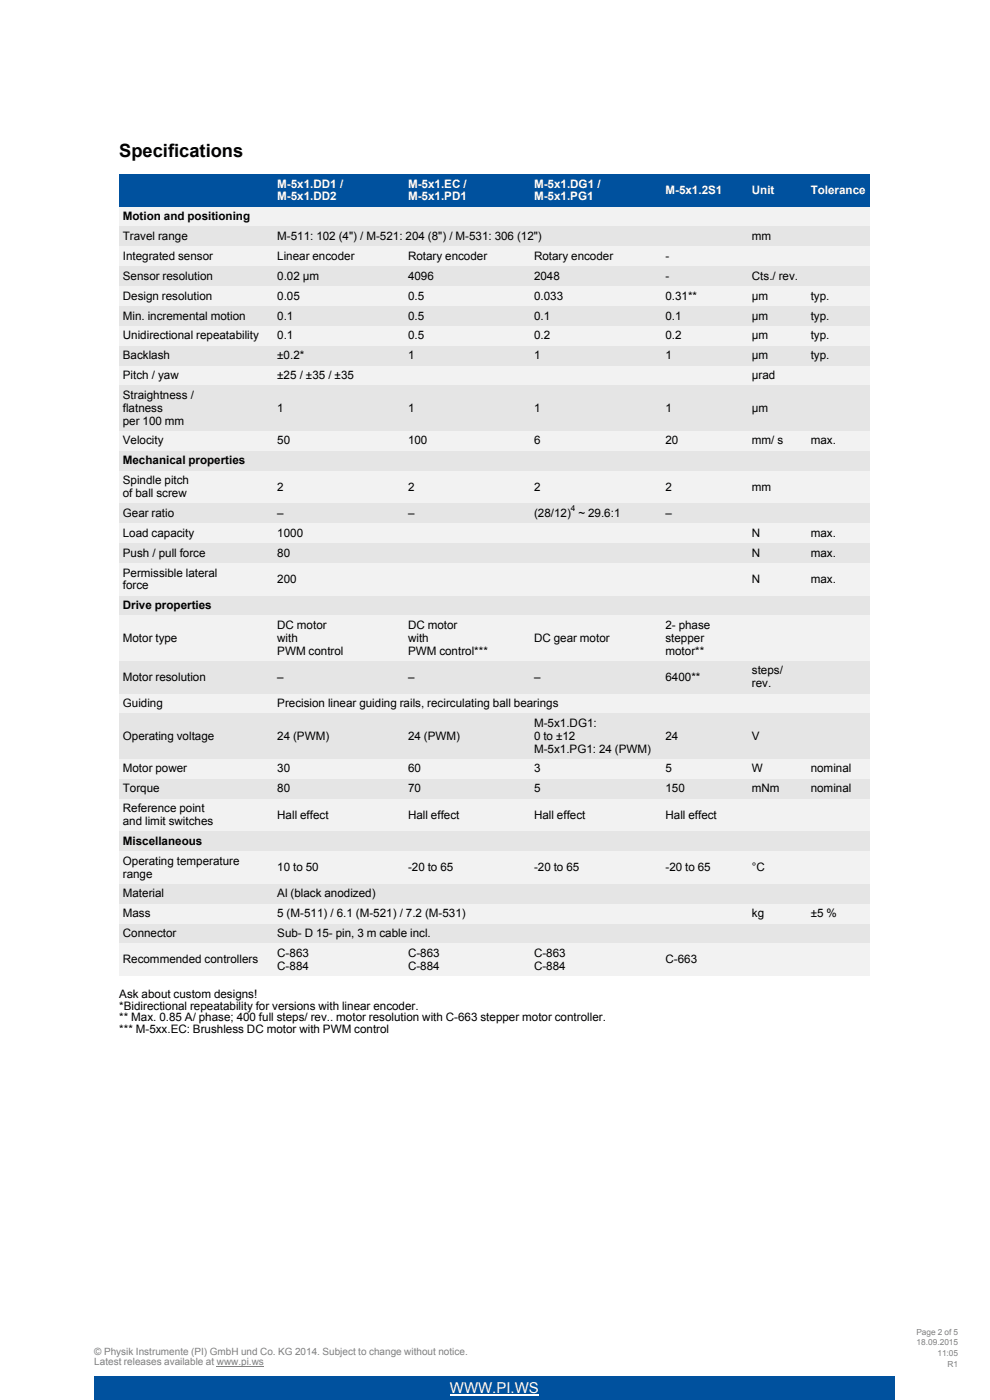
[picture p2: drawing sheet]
<svg xmlns="http://www.w3.org/2000/svg" width="210mm" height="297mm" viewBox="0 0 210 297" stroke-linecap="round" stroke-linejoin="round" font-family="sans-serif">
<defs><g id="words">
<text font-size="3.9" x="25.3" y="33.3">Specifications</text>
<text font-size="3.2" fill="#fff" x="95.4" y="295.4">WWW.PI.WS</text>
<g font-size="2.5" fill="#fff">
<text x="58.8" y="39.8">M-5x1.DD1 /</text>
<text x="86.6" y="39.8">M-5x1.EC /</text>
<text x="113.3" y="39.8">M-5x1.DG1 /</text>
<text x="141.2" y="41.2">M-5x1.2S1</text>
<text x="159.5" y="41.2">Unit</text>
<text x="172" y="41.2">Tolerance</text>
<text x="58.8" y="42.5">M-5x1.DD2</text>
<text x="86.6" y="42.5">M-5x1.PD1</text>
<text x="113.3" y="42.5">M-5x1.PG1</text>
</g>
<g font-size="2.5">
<text x="26.1" y="46.7">Motion and positioning</text>
<text x="26.1" y="50.9">Travel range</text>
<text x="58.8" y="50.9">M-511: 102 (4&quot;) / M-521: 204 (8&quot;) / M-531: 306 (12&quot;)</text>
<text x="159.5" y="50.9">mm</text>
<text x="26.1" y="55.2">Integrated sensor</text>
<text x="26.1" y="59.4">Sensor resolution</text>
<text x="58.8" y="55.2">Linear encoder</text>
<text x="58.8" y="59.4">0.02 µm</text>
<text x="86.6" y="55.2">Rotary encoder</text>
<text x="86.6" y="59.4">4096</text>
<text x="113.3" y="55.2">Rotary encoder</text>
<text x="113.3" y="59.4">2048</text>
<text x="141.2" y="55.2">-</text>
<text x="141.2" y="59.4">-</text>
<text x="159.5" y="59.4">Cts./ rev.</text>
<text x="26.1" y="63.6">Design resolution</text>
<text x="58.8" y="63.6">0.05</text>
<text x="86.6" y="63.6">0.5</text>
<text x="113.3" y="63.6">0.033</text>
<text x="141.2" y="63.6">0.31**</text>
<text x="159.5" y="63.6">µm</text>
<text x="172" y="63.6">typ.</text>
<text x="26.1" y="67.8">Min. incremental motion</text>
<text x="58.8" y="67.8">0.1</text>
<text x="86.6" y="67.8">0.5</text>
<text x="113.3" y="67.8">0.1</text>
<text x="141.2" y="67.8">0.1</text>
<text x="159.5" y="67.8">µm</text>
<text x="172" y="67.8">typ.</text>
<text x="26.1" y="72">Unidirectional repeatability</text>
<text x="26.1" y="76.2">Backlash</text>
<text x="58.8" y="72">0.1</text>
<text x="58.8" y="76.2">±0.2*</text>
<text x="86.6" y="72">0.5</text>
<text x="86.6" y="76.2">1</text>
<text x="113.3" y="72">0.2</text>
<text x="113.3" y="76.2">1</text>
<text x="141.2" y="72">0.2</text>
<text x="141.2" y="76.2">1</text>
<text x="159.5" y="72">µm</text>
<text x="159.5" y="76.2">µm</text>
<text x="172" y="72">typ.</text>
<text x="172" y="76.2">typ.</text>
<text x="26.1" y="80.4">Pitch / yaw</text>
<text x="58.8" y="80.4">±25 / ±35 / ±35</text>
<text x="159.5" y="80.4">µrad</text>
<text x="26.1" y="84.7">Straightness /</text>
<text x="26.1" y="87.4">flatness</text>
<text x="58.8" y="87.4">1</text>
<text x="86.6" y="87.4">1</text>
<text x="113.3" y="87.4">1</text>
<text x="141.2" y="87.4">1</text>
<text x="159.5" y="87.4">µm</text>
<text x="26.1" y="90.1">per 100 mm</text>
<text x="26.1" y="94.3">Velocity</text>
<text x="58.8" y="94.3">50</text>
<text x="86.6" y="94.3">100</text>
<text x="113.3" y="94.3">6</text>
<text x="141.2" y="94.3">20</text>
<text x="159.5" y="94.3">mm/ s</text>
<text x="172" y="94.3">max.</text>
<text x="26.1" y="98.5">Mechanical properties</text>
<text x="26.1" y="102.7">Spindle pitch</text>
<text x="26.1" y="105.4">of ball screw</text>
<text x="58.8" y="104.1">2</text>
<text x="86.6" y="104.1">2</text>
<text x="113.3" y="104.1">2</text>
<text x="141.2" y="104.1">2</text>
<text x="159.5" y="104.1">mm</text>
<text x="26.1" y="109.7">Gear ratio</text>
<text x="26.1" y="113.9">Load capacity</text>
<text x="58.8" y="109.7">–</text>
<text x="58.8" y="113.9">1000</text>
<text x="86.6" y="109.7">–</text>
<text x="113.3" y="109.7">(28/12) ~ 29.6:1</text>
<text x="141.2" y="109.7">–</text>
<text x="159.5" y="113.9">N</text>
<text x="172" y="113.9">max.</text>
<text x="26.1" y="118.1">Push / pull force</text>
<text x="58.8" y="118.1">80</text>
<text x="159.5" y="118.1">N</text>
<text x="172" y="118.1">max.</text>
<text x="26.1" y="122.3">Permissible lateral</text>
<text x="26.1" y="125">force</text>
<text x="58.8" y="123.7">200</text>
<text x="159.5" y="123.7">N</text>
<text x="172" y="123.7">max.</text>
<text x="26.1" y="129.2">Drive properties</text>
<text x="26.1" y="136.2">Motor type</text>
<text x="58.8" y="133.4">DC motor</text>
<text x="58.8" y="136.2">with</text>
<text x="86.6" y="133.4">DC motor</text>
<text x="86.6" y="136.2">with</text>
<text x="113.3" y="136.2">DC gear motor</text>
<text x="141.2" y="133.4">2- phase</text>
<text x="141.2" y="136.2">stepper</text>
<text x="58.8" y="138.9">PWM control</text>
<text x="86.6" y="138.9">PWM control***</text>
<text x="141.2" y="138.9">motor**</text>
<text x="159.5" y="143.1">steps/</text>
<text x="26.1" y="144.4">Motor resolution</text>
<text x="58.8" y="144.4">–</text>
<text x="86.6" y="144.4">–</text>
<text x="113.3" y="144.4">–</text>
<text x="141.2" y="144.4">6400**</text>
<text x="159.5" y="145.8">rev.</text>
<text x="26.1" y="150">Guiding</text>
<text x="58.8" y="150">Precision linear guiding rails, recirculating ball bearings</text>
<text x="113.3" y="154.2">M-5x1.DG1:</text>
<text x="26.1" y="157">Operating voltage</text>
<text x="58.8" y="157">24 (PWM)</text>
<text x="86.6" y="157">24 (PWM)</text>
<text x="113.3" y="157">0 to ±12</text>
<text x="113.3" y="159.7">M-5x1.PG1: 24 (PWM)</text>
<text x="141.2" y="157">24</text>
<text x="159.5" y="157">V</text>
<text x="26.1" y="163.9">Motor power</text>
<text x="58.8" y="163.9">30</text>
<text x="86.6" y="163.9">60</text>
<text x="113.3" y="163.9">3</text>
<text x="141.2" y="163.9">5</text>
<text x="159.5" y="163.9">W</text>
<text x="172" y="163.9">nominal</text>
<text x="26.1" y="168.1">Torque</text>
<text x="26.1" y="172.3">Reference point</text>
<text x="58.8" y="168.1">80</text>
<text x="58.8" y="173.7">Hall effect</text>
<text x="86.6" y="168.1">70</text>
<text x="86.6" y="173.7">Hall effect</text>
<text x="113.3" y="168.1">5</text>
<text x="113.3" y="173.7">Hall effect</text>
<text x="141.2" y="168.1">150</text>
<text x="141.2" y="173.7">Hall effect</text>
<text x="159.5" y="168.1">mNm</text>
<text x="172" y="168.1">nominal</text>
<text x="26.1" y="175">and limit switches</text>
<text x="26.1" y="179.2">Miscellaneous</text>
<text x="26.1" y="183.5">Operating temperature</text>
<text x="58.8" y="184.8">10 to 50</text>
<text x="86.6" y="184.8">-20 to 65</text>
<text x="113.3" y="184.8">-20 to 65</text>
<text x="141.2" y="184.8">-20 to 65</text>
<text x="159.5" y="184.8">°C</text>
<text x="26.1" y="186.2">range</text>
<text x="26.1" y="190.4">Material</text>
<text x="58.8" y="190.4">Al (black anodized)</text>
<text x="26.1" y="194.6">Mass</text>
<text x="58.8" y="194.6">5 (M-511) / 6.1 (M-521) / 7.2 (M-531)</text>
<text x="159.5" y="194.6">kg</text>
<text x="172" y="194.6">±5 %</text>
<text x="26.1" y="198.8">Connector</text>
<text x="58.8" y="198.8">Sub- D 15- pin, 3 m cable incl.</text>
<text x="58.8" y="203">C-863</text>
<text x="86.6" y="203">C-863</text>
<text x="113.3" y="203">C-863</text>
<text x="26.1" y="204.4">Recommended controllers</text>
<text x="58.8" y="205.7">C-884</text>
<text x="86.6" y="205.7">C-884</text>
<text x="113.3" y="205.7">C-884</text>
<text x="141.2" y="204.4">C-663</text>
<text x="25.3" y="211.7">Ask about custom designs!</text>
<text x="25.3" y="214.2">*Bidirectional repeatability for versions with linear encoder.</text>
<text x="25.3" y="216.7">** Max. 0.85 A/ phase; 400 full steps/ rev.. motor resolution with C-663 stepper motor controller.</text>
<text x="25.3" y="219.1">*** M-5xx.EC: Brushless DC motor with PWM control</text>
</g>
<g font-size="2.1" fill="#7f7f7f">
<text x="20" y="287.5">© Physik Instrumente (PI) GmbH und Co. KG 2014. Subject to change without notice.</text>
<text x="20" y="289.6">Latest releases available at www.pi.ws</text>
</g>
<text font-size="1.8" x="121.1" y="108.5">4</text>
<g font-size="1.8" fill="#7f7f7f">
<text x="194.4" y="283.1">Page 2 of 5</text>
<text x="194.4" y="285.4">18.09.2015</text>
<text x="198.8" y="287.7">11:05</text>
<text x="201" y="290">R1</text>
</g>
</g></defs>
<g fill="#00519e">
<path d="M25.3 36.9h32.8v7h-32.8z"/>
<path d="M58.1 36.9h27.7v7h-27.7z"/>
<path d="M85.8 36.9h26.7v7h-26.7z"/>
<path d="M112.5 36.9h27.9v7h-27.9z"/>
<path d="M140.4 36.9h18.3v7h-18.3z"/>
<path d="M158.7 36.9h12.5v7h-12.5z"/>
<path d="M171.2 36.9h13.2v7h-13.2z"/>
</g>
<g fill="#f2f2f2">
<path d="M25.3 43.9h32.8v4.2h-32.8z"/>
<path d="M58.1 43.9h27.7v4.2h-27.7z"/>
<path d="M85.8 43.9h26.7v4.2h-26.7z"/>
<path d="M112.5 43.9h27.9v4.2h-27.9z"/>
<path d="M140.4 43.9h18.3v4.2h-18.3z"/>
<path d="M158.7 43.9h12.5v4.2h-12.5z"/>
<path d="M171.2 43.9h13.2v4.2h-13.2z"/>
</g>
<g fill="#e5e5e5">
<path d="M25.3 48.1h32.8v4.2h-32.8z"/>
<path d="M58.1 48.1h100.6v4.2h-100.6z"/>
<path d="M158.7 48.1h12.5v4.2h-12.5z"/>
<path d="M171.2 48.1h13.2v4.2h-13.2z"/>
</g>
<g fill="#f2f2f2">
<path d="M25.3 52.3h32.8v4.2h-32.8z"/>
<path d="M58.1 52.3h27.7v4.2h-27.7z"/>
<path d="M85.8 52.3h26.7v4.2h-26.7z"/>
<path d="M112.5 52.3h27.9v4.2h-27.9z"/>
<path d="M140.4 52.3h18.3v4.2h-18.3z"/>
<path d="M158.7 52.3h12.5v4.2h-12.5z"/>
<path d="M171.2 52.3h13.2v4.2h-13.2z"/>
</g>
<g fill="#e5e5e5">
<path d="M25.3 56.5h32.8v4.2h-32.8z"/>
<path d="M58.1 56.5h27.7v4.2h-27.7z"/>
<path d="M85.8 56.5h26.7v4.2h-26.7z"/>
<path d="M112.5 56.5h27.9v4.2h-27.9z"/>
<path d="M140.4 56.5h18.3v4.2h-18.3z"/>
<path d="M158.7 56.5h12.5v4.2h-12.5z"/>
<path d="M171.2 56.5h13.2v4.2h-13.2z"/>
</g>
<g fill="#f2f2f2">
<path d="M25.3 60.7h32.8v4.2h-32.8z"/>
<path d="M58.1 60.7h27.7v4.2h-27.7z"/>
<path d="M85.8 60.7h26.7v4.2h-26.7z"/>
<path d="M112.5 60.7h27.9v4.2h-27.9z"/>
<path d="M140.4 60.7h18.3v4.2h-18.3z"/>
<path d="M158.7 60.7h12.5v4.2h-12.5z"/>
<path d="M171.2 60.7h13.2v4.2h-13.2z"/>
</g>
<g fill="#e5e5e5">
<path d="M25.3 64.9h32.8v4.2h-32.8z"/>
<path d="M58.1 64.9h27.7v4.2h-27.7z"/>
<path d="M85.8 64.9h26.7v4.2h-26.7z"/>
<path d="M112.5 64.9h27.9v4.2h-27.9z"/>
<path d="M140.4 64.9h18.3v4.2h-18.3z"/>
<path d="M158.7 64.9h12.5v4.2h-12.5z"/>
<path d="M171.2 64.9h13.2v4.2h-13.2z"/>
</g>
<g fill="#f2f2f2">
<path d="M25.3 69.1h32.8v4.3h-32.8z"/>
<path d="M58.1 69.1h27.7v4.3h-27.7z"/>
<path d="M85.8 69.1h26.7v4.3h-26.7z"/>
<path d="M112.5 69.1h27.9v4.3h-27.9z"/>
<path d="M140.4 69.1h18.3v4.3h-18.3z"/>
<path d="M158.7 69.1h12.5v4.3h-12.5z"/>
<path d="M171.2 69.1h13.2v4.3h-13.2z"/>
</g>
<g fill="#e5e5e5">
<path d="M25.3 73.4h32.8v4.2h-32.8z"/>
<path d="M58.1 73.4h27.7v4.2h-27.7z"/>
<path d="M85.8 73.4h26.7v4.2h-26.7z"/>
<path d="M112.5 73.4h27.9v4.2h-27.9z"/>
<path d="M140.4 73.4h18.3v4.2h-18.3z"/>
<path d="M158.7 73.4h12.5v4.2h-12.5z"/>
<path d="M171.2 73.4h13.2v4.2h-13.2z"/>
</g>
<g fill="#f2f2f2">
<path d="M25.3 77.6h32.8v4.2h-32.8z"/>
<path d="M58.1 77.6h100.6v4.2h-100.6z"/>
<path d="M158.7 77.6h12.5v4.2h-12.5z"/>
<path d="M171.2 77.6h13.2v4.2h-13.2z"/>
</g>
<g fill="#e5e5e5">
<path d="M25.3 81.8h32.8v9.6h-32.8z"/>
<path d="M58.1 81.8h27.7v9.6h-27.7z"/>
<path d="M85.8 81.8h26.7v9.6h-26.7z"/>
<path d="M112.5 81.8h27.9v9.6h-27.9z"/>
<path d="M140.4 81.8h18.3v9.6h-18.3z"/>
<path d="M158.7 81.8h12.5v9.6h-12.5z"/>
<path d="M171.2 81.8h13.2v9.6h-13.2z"/>
</g>
<g fill="#f2f2f2">
<path d="M25.3 91.4h32.8v4.2h-32.8z"/>
<path d="M58.1 91.4h27.7v4.2h-27.7z"/>
<path d="M85.8 91.4h26.7v4.2h-26.7z"/>
<path d="M112.5 91.4h27.9v4.2h-27.9z"/>
<path d="M140.4 91.4h18.3v4.2h-18.3z"/>
<path d="M158.7 91.4h12.5v4.2h-12.5z"/>
<path d="M171.2 91.4h13.2v4.2h-13.2z"/>
</g>
<g fill="#e5e5e5">
<path d="M25.3 95.6h32.8v4.3h-32.8z"/>
<path d="M58.1 95.6h27.7v4.3h-27.7z"/>
<path d="M85.8 95.6h26.7v4.3h-26.7z"/>
<path d="M112.5 95.6h27.9v4.3h-27.9z"/>
<path d="M140.4 95.6h18.3v4.3h-18.3z"/>
<path d="M158.7 95.6h12.5v4.3h-12.5z"/>
<path d="M171.2 95.6h13.2v4.3h-13.2z"/>
</g>
<g fill="#f2f2f2">
<path d="M25.3 99.9h32.8v6.9h-32.8z"/>
<path d="M58.1 99.9h27.7v6.9h-27.7z"/>
<path d="M85.8 99.9h26.7v6.9h-26.7z"/>
<path d="M112.5 99.9h27.9v6.9h-27.9z"/>
<path d="M140.4 99.9h18.3v6.9h-18.3z"/>
<path d="M158.7 99.9h12.5v6.9h-12.5z"/>
<path d="M171.2 99.9h13.2v6.9h-13.2z"/>
</g>
<g fill="#e5e5e5">
<path d="M25.3 106.8h32.8v4.2h-32.8z"/>
<path d="M58.1 106.8h27.7v4.2h-27.7z"/>
<path d="M85.8 106.8h26.7v4.2h-26.7z"/>
<path d="M112.5 106.8h27.9v4.2h-27.9z"/>
<path d="M140.4 106.8h18.3v4.2h-18.3z"/>
<path d="M158.7 106.8h12.5v4.2h-12.5z"/>
<path d="M171.2 106.8h13.2v4.2h-13.2z"/>
</g>
<g fill="#f2f2f2">
<path d="M25.3 111h32.8v4.2h-32.8z"/>
<path d="M58.1 111h100.6v4.2h-100.6z"/>
<path d="M158.7 111h12.5v4.2h-12.5z"/>
<path d="M171.2 111h13.2v4.2h-13.2z"/>
</g>
<g fill="#e5e5e5">
<path d="M25.3 115.2h32.8v4.2h-32.8z"/>
<path d="M58.1 115.2h100.6v4.2h-100.6z"/>
<path d="M158.7 115.2h12.5v4.2h-12.5z"/>
<path d="M171.2 115.2h13.2v4.2h-13.2z"/>
</g>
<g fill="#f2f2f2">
<path d="M25.3 119.4h32.8v7h-32.8z"/>
<path d="M58.1 119.4h100.6v7h-100.6z"/>
<path d="M158.7 119.4h12.5v7h-12.5z"/>
<path d="M171.2 119.4h13.2v7h-13.2z"/>
</g>
<g fill="#e5e5e5">
<path d="M25.3 126.4h32.8v4.2h-32.8z"/>
<path d="M58.1 126.4h27.7v4.2h-27.7z"/>
<path d="M85.8 126.4h26.7v4.2h-26.7z"/>
<path d="M112.5 126.4h27.9v4.2h-27.9z"/>
<path d="M140.4 126.4h18.3v4.2h-18.3z"/>
<path d="M158.7 126.4h12.5v4.2h-12.5z"/>
<path d="M171.2 126.4h13.2v4.2h-13.2z"/>
</g>
<g fill="#f2f2f2">
<path d="M25.3 130.6h32.8v9.6h-32.8z"/>
<path d="M58.1 130.6h27.7v9.6h-27.7z"/>
<path d="M85.8 130.6h26.7v9.6h-26.7z"/>
<path d="M112.5 130.6h27.9v9.6h-27.9z"/>
<path d="M140.4 130.6h18.3v9.6h-18.3z"/>
<path d="M158.7 130.6h12.5v9.6h-12.5z"/>
<path d="M171.2 130.6h13.2v9.6h-13.2z"/>
</g>
<g fill="#e5e5e5">
<path d="M25.3 140.2h32.8v6.9h-32.8z"/>
<path d="M58.1 140.2h27.7v6.9h-27.7z"/>
<path d="M85.8 140.2h26.7v6.9h-26.7z"/>
<path d="M112.5 140.2h27.9v6.9h-27.9z"/>
<path d="M140.4 140.2h18.3v6.9h-18.3z"/>
<path d="M158.7 140.2h12.5v6.9h-12.5z"/>
<path d="M171.2 140.2h13.2v6.9h-13.2z"/>
</g>
<g fill="#f2f2f2">
<path d="M25.3 147.1h32.8v4.3h-32.8z"/>
<path d="M58.1 147.1h100.6v4.3h-100.6z"/>
<path d="M158.7 147.1h12.5v4.3h-12.5z"/>
<path d="M171.2 147.1h13.2v4.3h-13.2z"/>
</g>
<g fill="#e5e5e5">
<path d="M25.3 151.4h32.8v9.6h-32.8z"/>
<path d="M58.1 151.4h27.7v9.6h-27.7z"/>
<path d="M85.8 151.4h26.7v9.6h-26.7z"/>
<path d="M112.5 151.4h27.9v9.6h-27.9z"/>
<path d="M140.4 151.4h18.3v9.6h-18.3z"/>
<path d="M158.7 151.4h12.5v9.6h-12.5z"/>
<path d="M171.2 151.4h13.2v9.6h-13.2z"/>
</g>
<g fill="#f2f2f2">
<path d="M25.3 161h32.8v4.2h-32.8z"/>
<path d="M58.1 161h27.7v4.2h-27.7z"/>
<path d="M85.8 161h26.7v4.2h-26.7z"/>
<path d="M112.5 161h27.9v4.2h-27.9z"/>
<path d="M140.4 161h18.3v4.2h-18.3z"/>
<path d="M158.7 161h12.5v4.2h-12.5z"/>
<path d="M171.2 161h13.2v4.2h-13.2z"/>
</g>
<g fill="#e5e5e5">
<path d="M25.3 165.2h32.8v4.2h-32.8z"/>
<path d="M58.1 165.2h27.7v4.2h-27.7z"/>
<path d="M85.8 165.2h26.7v4.2h-26.7z"/>
<path d="M112.5 165.2h27.9v4.2h-27.9z"/>
<path d="M140.4 165.2h18.3v4.2h-18.3z"/>
<path d="M158.7 165.2h12.5v4.2h-12.5z"/>
<path d="M171.2 165.2h13.2v4.2h-13.2z"/>
</g>
<g fill="#f2f2f2">
<path d="M25.3 169.4h32.8v7h-32.8z"/>
<path d="M58.1 169.4h27.7v7h-27.7z"/>
<path d="M85.8 169.4h26.7v7h-26.7z"/>
<path d="M112.5 169.4h27.9v7h-27.9z"/>
<path d="M140.4 169.4h18.3v7h-18.3z"/>
<path d="M158.7 169.4h12.5v7h-12.5z"/>
<path d="M171.2 169.4h13.2v7h-13.2z"/>
</g>
<g fill="#e5e5e5">
<path d="M25.3 176.4h32.8v4.2h-32.8z"/>
<path d="M58.1 176.4h27.7v4.2h-27.7z"/>
<path d="M85.8 176.4h26.7v4.2h-26.7z"/>
<path d="M112.5 176.4h27.9v4.2h-27.9z"/>
<path d="M140.4 176.4h18.3v4.2h-18.3z"/>
<path d="M158.7 176.4h12.5v4.2h-12.5z"/>
<path d="M171.2 176.4h13.2v4.2h-13.2z"/>
</g>
<g fill="#f2f2f2">
<path d="M25.3 180.6h32.8v6.9h-32.8z"/>
<path d="M58.1 180.6h27.7v6.9h-27.7z"/>
<path d="M85.8 180.6h26.7v6.9h-26.7z"/>
<path d="M112.5 180.6h27.9v6.9h-27.9z"/>
<path d="M140.4 180.6h18.3v6.9h-18.3z"/>
<path d="M158.7 180.6h12.5v6.9h-12.5z"/>
<path d="M171.2 180.6h13.2v6.9h-13.2z"/>
</g>
<g fill="#e5e5e5">
<path d="M25.3 187.5h32.8v4.2h-32.8z"/>
<path d="M58.1 187.5h100.6v4.2h-100.6z"/>
<path d="M158.7 187.5h12.5v4.2h-12.5z"/>
<path d="M171.2 187.5h13.2v4.2h-13.2z"/>
</g>
<g fill="#f2f2f2">
<path d="M25.3 191.7h32.8v4.2h-32.8z"/>
<path d="M58.1 191.7h100.6v4.2h-100.6z"/>
<path d="M158.7 191.7h12.5v4.2h-12.5z"/>
<path d="M171.2 191.7h13.2v4.2h-13.2z"/>
</g>
<g fill="#e5e5e5">
<path d="M25.3 195.9h32.8v4.3h-32.8z"/>
<path d="M58.1 195.9h100.6v4.3h-100.6z"/>
<path d="M158.7 195.9h12.5v4.3h-12.5z"/>
<path d="M171.2 195.9h13.2v4.3h-13.2z"/>
</g>
<g fill="#f2f2f2">
<path d="M25.3 200.2h32.8v6.9h-32.8z"/>
<path d="M58.1 200.2h27.7v6.9h-27.7z"/>
<path d="M85.8 200.2h26.7v6.9h-26.7z"/>
<path d="M112.5 200.2h27.9v6.9h-27.9z"/>
<path d="M140.4 200.2h18.3v6.9h-18.3z"/>
<path d="M158.7 200.2h12.5v6.9h-12.5z"/>
<path d="M171.2 200.2h13.2v6.9h-13.2z"/>
</g>
<path d="M46 289.9h10" fill="none" stroke="#7f7f7f" stroke-width=".21"/>
<path d="M20 291.8h169.7v5.3h-169.7z" fill="#00519e"/>
<path d="M95.4 295.8h18.9v.2h-18.9z" fill="#fff"/>
<use href="#words"/>
</svg>
